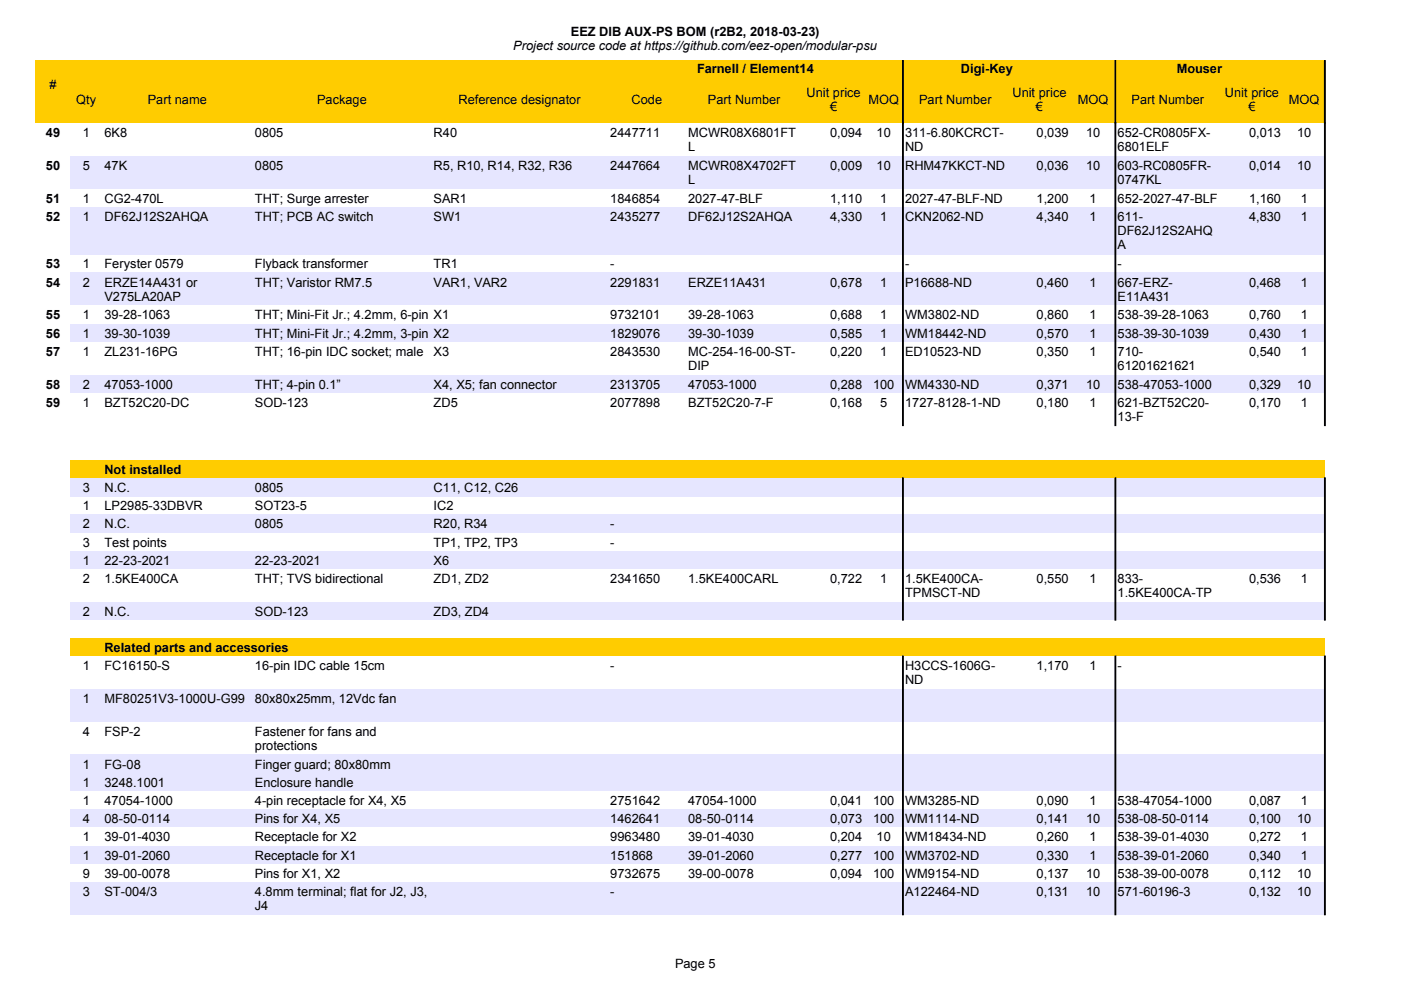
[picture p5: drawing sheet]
<svg xmlns="http://www.w3.org/2000/svg" width="297mm" height="210mm" viewBox="0 0 297 210" stroke-linecap="round" stroke-linejoin="round" font-family="sans-serif">
<defs><g id="words">
<g font-size="2.7">
<text x="108.8" y="10.6">Project source code at https://github.com/eez-open/modular-psu</text>
<text x="121" y="7.5">EEZ DIB AUX-PS BOM (r2B2, 2018-03-23)</text>
<text x="147.8" y="15.4">Farnell / Element14</text>
<text x="203.7" y="15.4">Digi-Key</text>
<text x="249.5" y="15.4">Mouser</text>
<text x="10.5" y="18.9">#</text>
<text x="16.2" y="22">Qty</text>
<text x="31.3" y="22">Part name</text>
<text x="67.2" y="22">Package</text>
<text x="97.2" y="22">Reference designator</text>
<text x="133.9" y="22">Code</text>
<text x="150.1" y="22">Part Number</text>
<text x="171" y="20.5">Unit price</text>
<text x="176" y="23.5">€</text>
<text x="184.1" y="22">MOQ</text>
<text x="194.9" y="22">Part Number</text>
<text x="214.7" y="20.5">Unit price</text>
<text x="219.6" y="23.5">€</text>
<text x="228.5" y="22">MOQ</text>
<text x="239.9" y="22">Part Number</text>
<text x="259.7" y="20.5">Unit price</text>
<text x="264.7" y="23.5">€</text>
<text x="273.3" y="22">MOQ</text>
<text x="9.7" y="29">49</text>
<text x="17.5" y="29">1</text>
<text x="22.2" y="29">6K8</text>
<text x="54" y="29">0805</text>
<text x="91.9" y="29">R40</text>
<text x="129.4" y="29">2447711</text>
<text x="145.9" y="29">MCWR08X6801FT</text>
<text x="176" y="29">0,094</text>
<text x="185.8" y="29">10</text>
<text x="191.9" y="29">311-6.80KCRCT-</text>
<text x="219.8" y="29">0,039</text>
<text x="230.3" y="29">10</text>
<text x="237" y="29">652-CR0805FX-</text>
<text x="264.8" y="29">0,013</text>
<text x="275" y="29">10</text>
<text x="145.9" y="32.1">L</text>
<text x="191.9" y="32.1">ND</text>
<text x="237" y="32.1">6801ELF</text>
<text x="9.7" y="36">50</text>
<text x="17.5" y="36">5</text>
<text x="22.2" y="36">47K</text>
<text x="54" y="36">0805</text>
<text x="91.9" y="36">R5, R10, R14, R32, R36</text>
<text x="129.4" y="36">2447664</text>
<text x="145.9" y="36">MCWR08X4702FT</text>
<text x="145.9" y="39.1">L</text>
<text x="176" y="36">0,009</text>
<text x="185.8" y="36">10</text>
<text x="191.9" y="36">RHM47KKCT-ND</text>
<text x="219.8" y="36">0,036</text>
<text x="230.3" y="36">10</text>
<text x="237" y="36">603-RC0805FR-</text>
<text x="237" y="39.1">0747KL</text>
<text x="264.8" y="36">0,014</text>
<text x="275" y="36">10</text>
<text x="9.7" y="43">51</text>
<text x="9.7" y="46.8">52</text>
<text x="17.5" y="43">1</text>
<text x="17.5" y="46.8">1</text>
<text x="22.2" y="43">CG2-470L</text>
<text x="22.2" y="46.8">DF62J12S2AHQA</text>
<text x="54" y="43">THT; Surge arrester</text>
<text x="54" y="46.8">THT; PCB AC switch</text>
<text x="91.9" y="43">SAR1</text>
<text x="91.9" y="46.8">SW1</text>
<text x="129.4" y="43">1846854</text>
<text x="129.4" y="46.8">2435277</text>
<text x="145.9" y="43">2027-47-BLF</text>
<text x="145.9" y="46.8">DF62J12S2AHQA</text>
<text x="176" y="43">1,110</text>
<text x="176" y="46.8">4,330</text>
<text x="186.6" y="43">1</text>
<text x="186.6" y="46.8">1</text>
<text x="191.9" y="43">2027-47-BLF-ND</text>
<text x="191.9" y="46.8">CKN2062-ND</text>
<text x="219.8" y="43">1,200</text>
<text x="219.8" y="46.8">4,340</text>
<text x="231" y="43">1</text>
<text x="231" y="46.8">1</text>
<text x="237" y="43">652-2027-47-BLF</text>
<text x="237" y="46.8">611-</text>
<text x="264.8" y="43">1,160</text>
<text x="264.8" y="46.8">4,830</text>
<text x="275.8" y="43">1</text>
<text x="275.8" y="46.8">1</text>
<text x="237" y="49.8">DF62J12S2AHQ</text>
<text x="237" y="52.9">A</text>
<text x="9.7" y="56.9">53</text>
<text x="17.5" y="56.9">1</text>
<text x="22.2" y="56.9">Feryster 0579</text>
<text x="54" y="56.9">Flyback transformer</text>
<text x="91.9" y="56.9">TR1</text>
<text x="129.4" y="56.9">-</text>
<text x="191.9" y="56.9">-</text>
<text x="237" y="56.9">-</text>
<text x="9.7" y="60.7">54</text>
<text x="17.5" y="60.7">2</text>
<text x="22.2" y="60.7">ERZE14A431 or</text>
<text x="22.2" y="63.8">V275LA20AP</text>
<text x="54" y="60.7">THT; Varistor RM7.5</text>
<text x="91.9" y="60.7">VAR1, VAR2</text>
<text x="129.4" y="60.7">2291831</text>
<text x="145.9" y="60.7">ERZE11A431</text>
<text x="176" y="60.7">0,678</text>
<text x="186.6" y="60.7">1</text>
<text x="191.9" y="60.7">P16688-ND</text>
<text x="219.8" y="60.7">0,460</text>
<text x="231" y="60.7">1</text>
<text x="237" y="60.7">667-ERZ-</text>
<text x="237" y="63.8">E11A431</text>
<text x="264.8" y="60.7">0,468</text>
<text x="275.8" y="60.7">1</text>
<text x="9.7" y="67.7">55</text>
<text x="9.7" y="71.6">56</text>
<text x="17.5" y="67.7">1</text>
<text x="17.5" y="71.6">1</text>
<text x="22.2" y="67.7">39-28-1063</text>
<text x="22.2" y="71.6">39-30-1039</text>
<text x="54" y="67.7">THT; Mini-Fit Jr.; 4.2mm, 6-pin X1</text>
<text x="54" y="71.6">THT; Mini-Fit Jr.; 4.2mm, 3-pin X2</text>
<text x="129.4" y="67.7">9732101</text>
<text x="129.4" y="71.6">1829076</text>
<text x="145.9" y="67.7">39-28-1063</text>
<text x="145.9" y="71.6">39-30-1039</text>
<text x="176" y="67.7">0,688</text>
<text x="176" y="71.6">0,585</text>
<text x="186.6" y="67.7">1</text>
<text x="186.6" y="71.6">1</text>
<text x="191.9" y="67.7">WM3802-ND</text>
<text x="191.9" y="71.6">WM18442-ND</text>
<text x="219.8" y="67.7">0,860</text>
<text x="219.8" y="71.6">0,570</text>
<text x="231" y="67.7">1</text>
<text x="231" y="71.6">1</text>
<text x="237" y="67.7">538-39-28-1063</text>
<text x="237" y="71.6">538-39-30-1039</text>
<text x="264.8" y="67.7">0,760</text>
<text x="264.8" y="71.6">0,430</text>
<text x="275.8" y="67.7">1</text>
<text x="275.8" y="71.6">1</text>
<text x="9.7" y="75.4">57</text>
<text x="17.5" y="75.4">1</text>
<text x="22.2" y="75.4">ZL231-16PG</text>
<text x="54" y="75.4">THT; 16-pin IDC socket; male</text>
<text x="91.9" y="75.4">X3</text>
<text x="129.4" y="75.4">2843530</text>
<text x="145.9" y="75.4">MC-254-16-00-ST-</text>
<text x="176" y="75.4">0,220</text>
<text x="186.6" y="75.4">1</text>
<text x="191.9" y="75.4">ED10523-ND</text>
<text x="219.8" y="75.4">0,350</text>
<text x="231" y="75.4">1</text>
<text x="237" y="75.4">710-</text>
<text x="264.8" y="75.4">0,540</text>
<text x="275.8" y="75.4">1</text>
<text x="9.7" y="82.4">58</text>
<text x="17.5" y="82.4">2</text>
<text x="22.2" y="82.4">47053-1000</text>
<text x="54" y="82.4">THT; 4-pin 0.1”</text>
<text x="91.9" y="82.4">X4, X5; fan connector</text>
<text x="129.4" y="82.4">2313705</text>
<text x="145.9" y="82.4">47053-1000</text>
<text x="145.9" y="78.5">DIP</text>
<text x="176" y="82.4">0,288</text>
<text x="185.1" y="82.4">100</text>
<text x="191.9" y="82.4">WM4330-ND</text>
<text x="219.8" y="82.4">0,371</text>
<text x="230.3" y="82.4">10</text>
<text x="237" y="82.4">538-47053-1000</text>
<text x="237" y="78.5">61201621621</text>
<text x="264.8" y="82.4">0,329</text>
<text x="275" y="82.4">10</text>
<text x="9.7" y="86.3">59</text>
<text x="17.5" y="86.3">1</text>
<text x="22.2" y="86.3">BZT52C20-DC</text>
<text x="54" y="86.3">SOD-123</text>
<text x="91.9" y="86.3">ZD5</text>
<text x="129.4" y="86.3">2077898</text>
<text x="145.9" y="86.3">BZT52C20-7-F</text>
<text x="176" y="86.3">0,168</text>
<text x="186.6" y="86.3">5</text>
<text x="191.9" y="86.3">1727-8128-1-ND</text>
<text x="219.8" y="86.3">0,180</text>
<text x="231" y="86.3">1</text>
<text x="237" y="86.3">621-BZT52C20-</text>
<text x="237" y="89.3">13-F</text>
<text x="264.8" y="86.3">0,170</text>
<text x="275.8" y="86.3">1</text>
<text x="22.2" y="100.4">Not installed</text>
<text x="17.5" y="104.3">3</text>
<text x="22.2" y="104.3">N.C.</text>
<text x="54" y="104.3">0805</text>
<text x="91.9" y="104.3">C11, C12, C26</text>
<text x="17.5" y="108.2">1</text>
<text x="17.5" y="112">2</text>
<text x="22.2" y="108.2">LP2985-33DBVR</text>
<text x="22.2" y="112">N.C.</text>
<text x="54" y="108.2">SOT23-5</text>
<text x="54" y="112">0805</text>
<text x="91.9" y="108.2">IC2</text>
<text x="91.9" y="112">R20, R34</text>
<text x="129.4" y="112">-</text>
<text x="17.5" y="116">3</text>
<text x="17.5" y="119.8">1</text>
<text x="22.2" y="119.8">22-23-2021</text>
<text x="22.2" y="116">Test points</text>
<text x="54" y="119.8">22-23-2021</text>
<text x="91.9" y="116">TP1, TP2, TP3</text>
<text x="91.9" y="119.8">X6</text>
<text x="129.4" y="116">-</text>
<text x="17.5" y="123.6">2</text>
<text x="22.2" y="123.6">1.5KE400CA</text>
<text x="54" y="123.6">THT; TVS bidirectional</text>
<text x="91.9" y="123.6">ZD1, ZD2</text>
<text x="129.4" y="123.6">2341650</text>
<text x="145.9" y="123.6">1.5KE400CARL</text>
<text x="176" y="123.6">0,722</text>
<text x="186.6" y="123.6">1</text>
<text x="191.9" y="123.6">1.5KE400CA-</text>
<text x="219.8" y="123.6">0,550</text>
<text x="231" y="123.6">1</text>
<text x="237" y="123.6">833-</text>
<text x="264.8" y="123.6">0,536</text>
<text x="275.8" y="123.6">1</text>
<text x="17.5" y="130.6">2</text>
<text x="22.2" y="130.6">N.C.</text>
<text x="54" y="130.6">SOD-123</text>
<text x="91.9" y="130.6">ZD3, ZD4</text>
<text x="191.9" y="126.7">TPMSCT-ND</text>
<text x="237" y="126.7">1.5KE400CA-TP</text>
<text x="17.5" y="142.1">1</text>
<text x="22.2" y="142.1">FC16150-S</text>
<text x="22.2" y="138.1">Related parts and accessories</text>
<text x="54" y="142.1">16-pin IDC cable 15cm</text>
<text x="129.4" y="142.1">-</text>
<text x="191.9" y="142.1">H3CCS-1606G-</text>
<text x="219.8" y="142.1">1,170</text>
<text x="231" y="142.1">1</text>
<text x="237" y="142.1">-</text>
<text x="17.5" y="149">1</text>
<text x="22.2" y="149">MF80251V3-1000U-G99</text>
<text x="54" y="149">80x80x25mm, 12Vdc fan</text>
<text x="191.9" y="145.1">ND</text>
<text x="17.5" y="156">4</text>
<text x="22.2" y="156">FSP-2</text>
<text x="54" y="156">Fastener for fans and</text>
<text x="54" y="159.1">protections</text>
<text x="17.5" y="163">1</text>
<text x="17.5" y="166.8">1</text>
<text x="22.2" y="163">FG-08</text>
<text x="22.2" y="166.8">3248.1001</text>
<text x="54" y="163">Finger guard; 80x80mm</text>
<text x="54" y="166.8">Enclosure handle</text>
<text x="17.5" y="170.7">1</text>
<text x="22.2" y="170.7">47054-1000</text>
<text x="54" y="170.7">4-pin receptacle for X4, X5</text>
<text x="129.4" y="170.7">2751642</text>
<text x="145.9" y="170.7">47054-1000</text>
<text x="176" y="170.7">0,041</text>
<text x="185.1" y="170.7">100</text>
<text x="191.9" y="170.7">WM3285-ND</text>
<text x="219.8" y="170.7">0,090</text>
<text x="231" y="170.7">1</text>
<text x="237" y="170.7">538-47054-1000</text>
<text x="264.8" y="170.7">0,087</text>
<text x="275.8" y="170.7">1</text>
<text x="17.5" y="174.6">4</text>
<text x="17.5" y="178.4">1</text>
<text x="22.2" y="174.6">08-50-0114</text>
<text x="22.2" y="178.4">39-01-4030</text>
<text x="54" y="174.6">Pins for X4, X5</text>
<text x="54" y="178.4">Receptacle for X2</text>
<text x="129.4" y="174.6">1462641</text>
<text x="129.4" y="178.4">9963480</text>
<text x="145.9" y="174.6">08-50-0114</text>
<text x="145.9" y="178.4">39-01-4030</text>
<text x="176" y="174.6">0,073</text>
<text x="176" y="178.4">0,204</text>
<text x="185.1" y="174.6">100</text>
<text x="185.8" y="178.4">10</text>
<text x="191.9" y="174.6">WM1114-ND</text>
<text x="191.9" y="178.4">WM18434-ND</text>
<text x="219.8" y="174.6">0,141</text>
<text x="219.8" y="178.4">0,260</text>
<text x="230.3" y="174.6">10</text>
<text x="231" y="178.4">1</text>
<text x="237" y="174.6">538-08-50-0114</text>
<text x="237" y="178.4">538-39-01-4030</text>
<text x="264.8" y="174.6">0,100</text>
<text x="264.8" y="178.4">0,272</text>
<text x="275" y="174.6">10</text>
<text x="275.8" y="178.4">1</text>
<text x="17.5" y="182.2">1</text>
<text x="22.2" y="182.2">39-01-2060</text>
<text x="54" y="182.2">Receptacle for X1</text>
<text x="129.4" y="182.2">151868</text>
<text x="145.9" y="182.2">39-01-2060</text>
<text x="176" y="182.2">0,277</text>
<text x="185.1" y="182.2">100</text>
<text x="191.9" y="182.2">WM3702-ND</text>
<text x="219.8" y="182.2">0,330</text>
<text x="231" y="182.2">1</text>
<text x="237" y="182.2">538-39-01-2060</text>
<text x="264.8" y="182.2">0,340</text>
<text x="275.8" y="182.2">1</text>
<text x="17.5" y="186.1">9</text>
<text x="17.5" y="189.9">3</text>
<text x="22.2" y="186.1">39-00-0078</text>
<text x="22.2" y="189.9">ST-004/3</text>
<text x="54" y="186.1">Pins for X1, X2</text>
<text x="54" y="189.9">4.8mm terminal; flat for J2, J3,</text>
<text x="129.4" y="186.1">9732675</text>
<text x="129.4" y="189.9">-</text>
<text x="145.9" y="186.1">39-00-0078</text>
<text x="176" y="186.1">0,094</text>
<text x="185.1" y="186.1">100</text>
<text x="191.9" y="186.1">WM9154-ND</text>
<text x="191.9" y="189.9">A122464-ND</text>
<text x="219.8" y="186.1">0,137</text>
<text x="219.8" y="189.9">0,131</text>
<text x="230.3" y="186.1">10</text>
<text x="230.3" y="189.9">10</text>
<text x="237" y="186.1">538-39-00-0078</text>
<text x="237" y="189.9">571-60196-3</text>
<text x="264.8" y="186.1">0,112</text>
<text x="264.8" y="189.9">0,132</text>
<text x="275" y="186.1">10</text>
<text x="275" y="189.9">10</text>
<text x="54" y="193">J4</text>
<text x="143.1" y="205.3">Page 5</text>
</g>
</g></defs>
<path d="M7.6 12.8h273.3v13.2h-273.3z" fill-rule="evenodd" fill="#fc0"/>
<g fill="#000" stroke="#000" stroke-width=".21">
<path d="M191.3 12.8h.2v13.3h-.2z" fill-rule="evenodd"/>
<path d="M236.4 12.8h.2v13.3h-.2z" fill-rule="evenodd"/>
<path d="M280.8 12.8h.2v13.3h-.2z" fill-rule="evenodd"/>
</g>
<g fill="#e6e6ff">
<path d="M14.9 33h266v7h-266z" fill-rule="evenodd"/>
<path d="M14.9 43.9h266v10h-266z" fill-rule="evenodd"/>
<path d="M14.9 57.8h266v6.9h-266z" fill-rule="evenodd"/>
<path d="M14.9 68.6h266v3.8h-266z" fill-rule="evenodd"/>
<path d="M14.9 79.4h266v3.9h-266z" fill-rule="evenodd"/>
</g>
<path d="M14.9 97.6h266v3.7h-266z" fill-rule="evenodd" fill="#fc0"/>
<g fill="#e6e6ff">
<path d="M14.9 101.4h266v3.8h-266z" fill-rule="evenodd"/>
<path d="M14.9 109.1h266v3.9h-266z" fill-rule="evenodd"/>
<path d="M14.9 116.8h266v3.9h-266z" fill-rule="evenodd"/>
<path d="M14.9 127.7h266v3.8h-266z" fill-rule="evenodd"/>
</g>
<path d="M14.9 135.3h266v3.8h-266z" fill-rule="evenodd" fill="#fc0"/>
<g fill="#e6e6ff">
<path d="M14.9 146.1h266v6.9h-266z" fill-rule="evenodd"/>
<path d="M14.9 160.1h266v7.6h-266z" fill-rule="evenodd"/>
<path d="M14.9 171.6h266v3.8h-266z" fill-rule="evenodd"/>
<path d="M14.9 179.3h266v3.8h-266z" fill-rule="evenodd"/>
<path d="M14.9 187h266v6.9h-266z" fill-rule="evenodd"/>
</g>
<g fill="#000" stroke="#000" stroke-width=".21">
<path d="M191.3 26.1h.2v64.1h-.2z" fill-rule="evenodd"/>
<path d="M236.4 26.1h.2v64.1h-.2z" fill-rule="evenodd"/>
<path d="M280.8 26.1h.2v64.1h-.2z" fill-rule="evenodd"/>
<path d="M191.3 101.3h.2v30.2h-.2z" fill-rule="evenodd"/>
<path d="M236.4 101.3h.2v30.2h-.2z" fill-rule="evenodd"/>
<path d="M280.8 101.3h.2v30.2h-.2z" fill-rule="evenodd"/>
<path d="M191.3 139.1h.2v54.9h-.2z" fill-rule="evenodd"/>
<path d="M236.4 139.1h.2v54.9h-.2z" fill-rule="evenodd"/>
<path d="M280.8 139.1h.2v54.9h-.2z" fill-rule="evenodd"/>
</g>
<use href="#words"/>
</svg>
